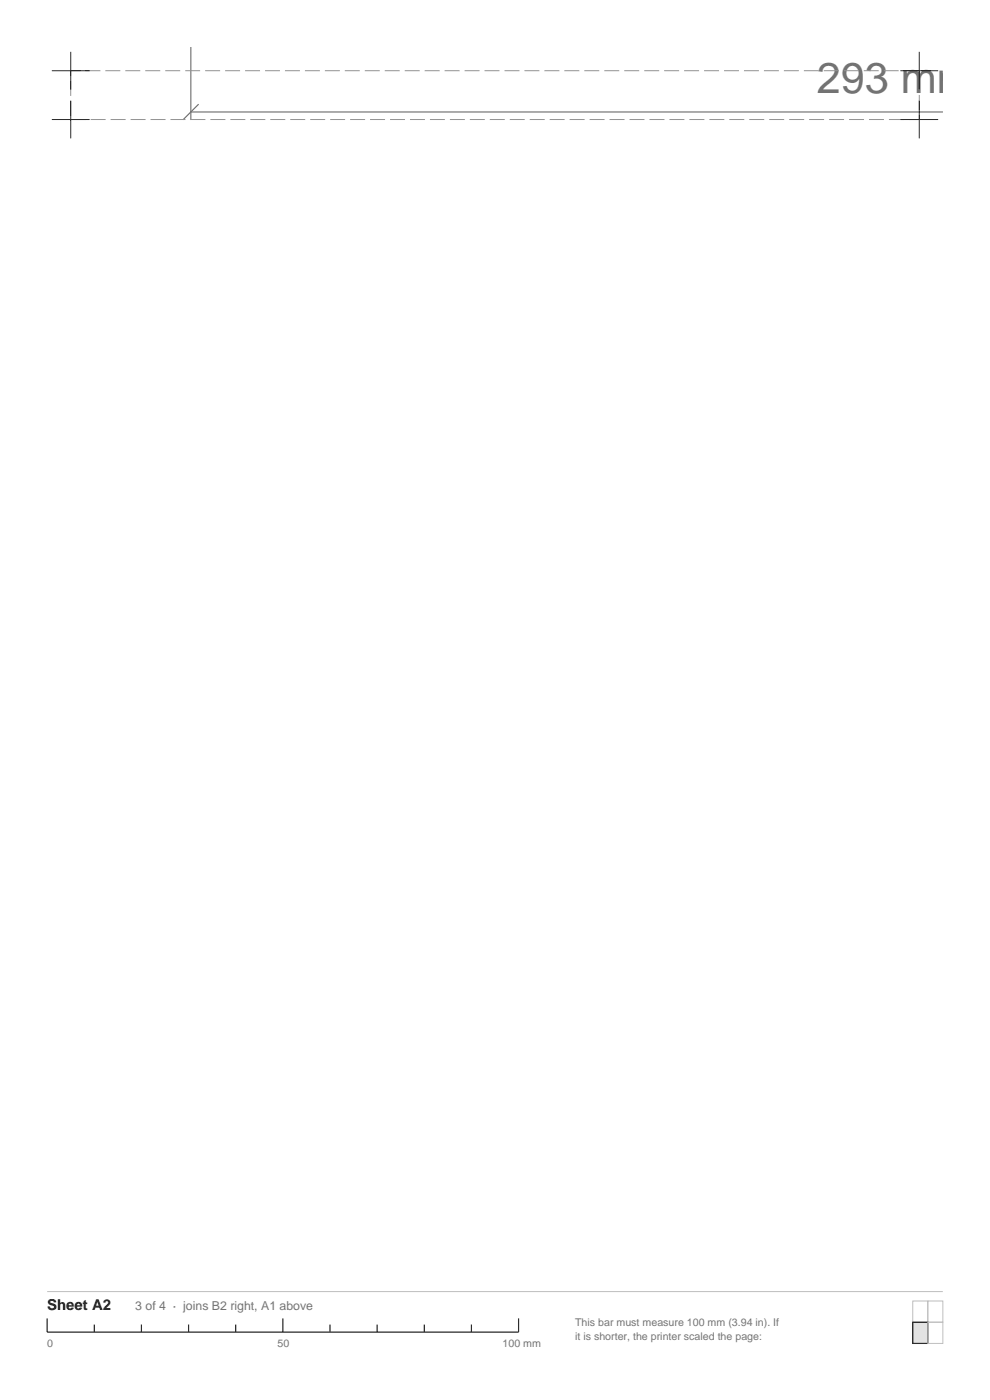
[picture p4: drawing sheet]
<svg xmlns="http://www.w3.org/2000/svg" width="210mm" height="297mm" viewBox="0 0 210 297" stroke-linecap="round" stroke-linejoin="round" font-family="sans-serif">
<defs><g id="words">
<text font-size="9.2" fill="#6b7580" x="173.2" y="19.6">293 mm</text>
<text font-size="3.2" fill="#12171c" x="10" y="278">Sheet A2</text>
<text font-size="2.6" fill="#6b7580" x="28.7" y="278">3 of 4 · joins B2 right, A1 above</text>
<g font-size="2.3" fill="#6b7580">
<text x="122" y="281.2">This bar must measure 100 mm (3.94 in). If</text>
<text x="10" y="285.8">0</text>
<text x="58.9" y="285.8">50</text>
<text x="106.6" y="285.8">100 mm</text>
<text x="122" y="284.3">it is shorter, the printer scaled the page:</text>
</g>
</g></defs>
<path d="M40.5 10v15.4M40.5 23.8h159.5M42.1 22.2l-3.2 3.2" fill="none" stroke="#6b7580" stroke-width=".25"/>
<path d="M15 15h180v10.4h-180z" fill="none" stroke="#8c949e" stroke-width=".21" stroke-dasharray="3.2 1.1" stroke-linecap="butt"/>
<path d="M11 15h8M15 11v8M191 15h8M195 11v8M11 25.4h8M15 21.4v8M191 25.4h8M195 21.4v8" fill="none" stroke="#12171c" stroke-width=".21"/>
<path d="M10 274h190M193.6 276h3.2v4.5h-3.2zM196.8 276h3.2v4.5h-3.2z" fill="none" stroke="#b8bfc7" stroke-width=".21"/>
<path d="M10 279.7v2.9h100v-2.9M60 279.7v2.9M20 281v1.6M30 281v1.6M40 281v1.6M50 281v1.6M70 281v1.6M80 281v1.6M90 281v1.6M100 281v1.6" fill="none" stroke="#12171c" stroke-width=".25"/>
<path d="M193.6 280.5h3.2v4.5h-3.2z" fill="#dbe3e8" stroke="#12171c" stroke-width=".25"/>
<path d="M196.8 280.5h3.2v4.5h-3.2z" fill="none" stroke="#b8bfc7" stroke-width=".21"/>
<use href="#words"/>
</svg>
